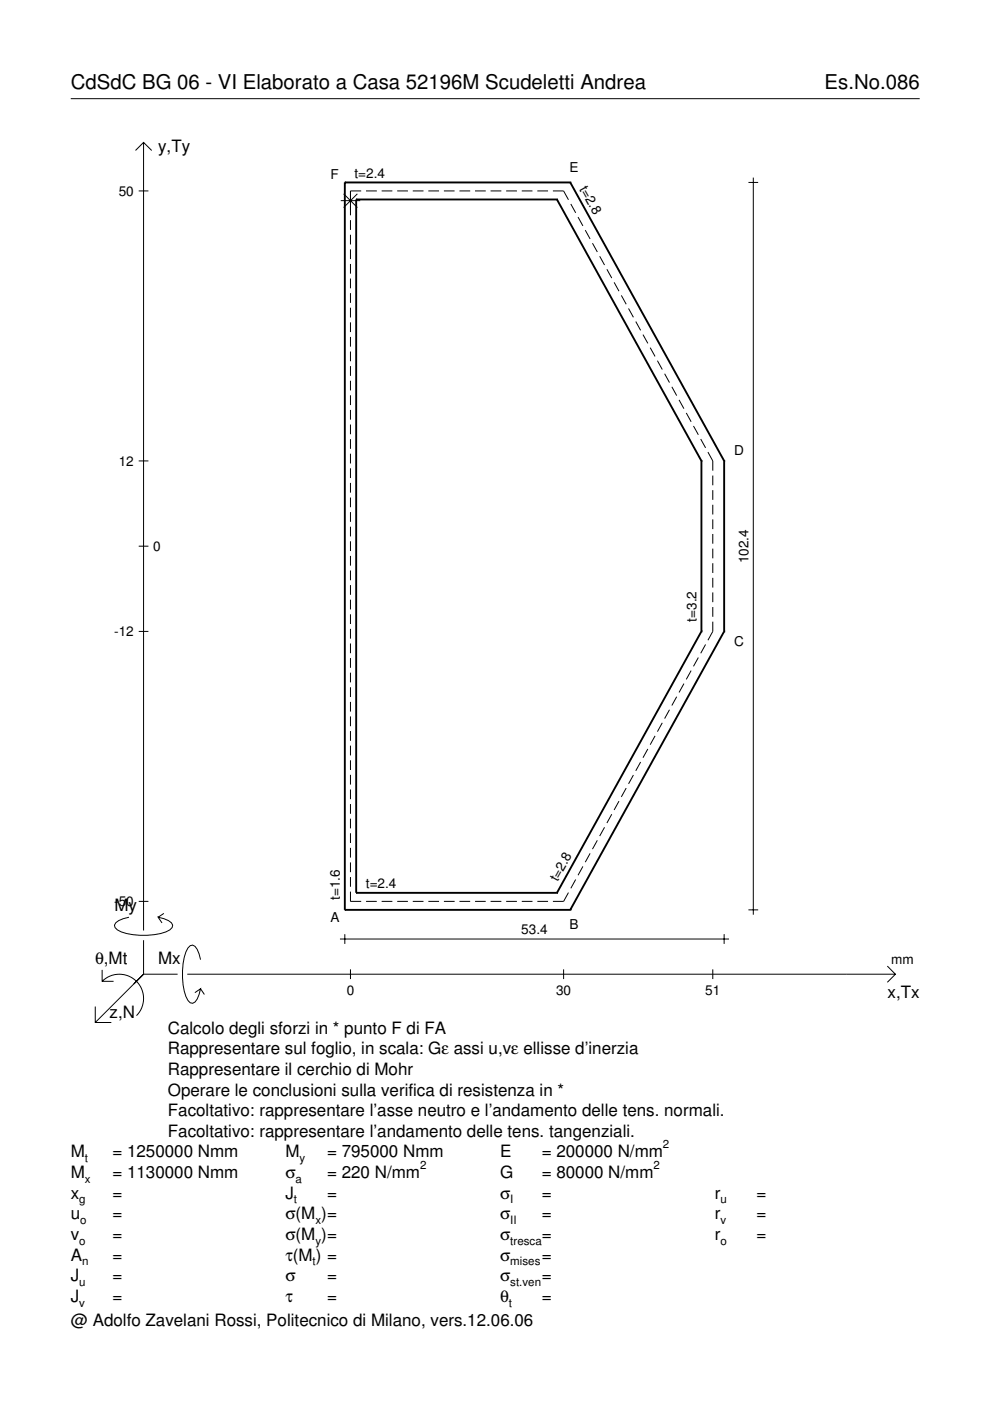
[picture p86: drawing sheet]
<svg xmlns="http://www.w3.org/2000/svg" width="210mm" height="297mm" viewBox="0 0 210 297" stroke-linecap="round" stroke-linejoin="round" font-family="sans-serif">
<defs><g id="words">
<g font-size="4.3">
<text x="15" y="18.9">CdSdC BG 06 - VI Elaborato a Casa 52196M Scudeletti Andrea</text>
<text x="174.8" y="18.9">Es.No.086</text>
</g>
<g font-size="3.6">
<text x="33.5" y="32.3">y,Ty</text>
<text x="24.3" y="193.2">My</text>
<text x="20.1" y="204.5">θ,Mt</text>
<text x="33.5" y="204.5">Mx</text>
<text x="23.2" y="215.8">z,N</text>
<text x="188.2" y="211.7">x,Tx</text>
<text x="35.6" y="219.2">Calcolo degli sforzi in * punto F di FA</text>
<text x="35.6" y="227.9">Rappresentare il cerchio di Mohr</text>
<text x="35.6" y="223.5">Rappresentare sul foglio, in scala: Gε assi u,vε ellisse d’inerzia</text>
<text x="35.6" y="232.3">Operare le conclusioni sulla verifica di resistenza in *</text>
<text x="35.6" y="236.7">Facoltativo: rappresentare l’asse neutro e l’andamento delle tens. normali.</text>
<text x="15" y="245.4">M</text>
<text x="23.8" y="245.4">= 1250000 Nmm</text>
<text x="35.6" y="241">Facoltativo: rappresentare l’andamento delle tens. tangenziali.</text>
<text x="60.5" y="245.4">M</text>
<text x="69.3" y="245.4">= 795000 Nmm</text>
<text x="106" y="245.4">E</text>
<text x="114.9" y="245.4">= 200000 N/mm</text>
<text x="15" y="249.8">M</text>
<text x="23.8" y="249.8">= 1130000 Nmm</text>
<text x="60.5" y="249.8">σ</text>
<text x="69.3" y="249.8">= 220 N/mm</text>
<text x="106" y="249.8">G</text>
<text x="114.9" y="249.8">= 80000 N/mm</text>
<text x="15" y="254.2">x</text>
<text x="23.8" y="254.2">=</text>
<text x="60.5" y="254.2">J</text>
<text x="69.3" y="254.2">=</text>
<text x="106" y="254.2">σ</text>
<text x="114.9" y="254.2">=</text>
<text x="151.5" y="254.2">r</text>
<text x="160.4" y="254.2">=</text>
<text x="15" y="258.5">u</text>
<text x="15" y="262.9">v</text>
<text x="23.8" y="258.5">=</text>
<text x="23.8" y="262.9">=</text>
<text x="60.5" y="258.5">σ(M )=</text>
<text x="60.5" y="262.9">σ(M )=</text>
<text x="106" y="258.5">σ</text>
<text x="106" y="262.9">σ</text>
<text x="114.9" y="258.5">=</text>
<text x="114.9" y="262.9">=</text>
<text x="151.5" y="258.5">r</text>
<text x="151.5" y="262.9">r</text>
<text x="160.4" y="258.5">=</text>
<text x="160.4" y="262.9">=</text>
<text x="15" y="267.3">A</text>
<text x="23.8" y="267.3">=</text>
<text x="60.5" y="267.3">τ(M ) =</text>
<text x="106" y="267.3">σ</text>
<text x="114.9" y="267.3">=</text>
<text x="15" y="271.7">J</text>
<text x="23.8" y="271.7">=</text>
<text x="60.5" y="271.7">σ</text>
<text x="69.3" y="271.7">=</text>
<text x="106" y="271.7">σ</text>
<text x="114.9" y="271.7">=</text>
<text x="15" y="276">J</text>
<text x="15" y="281.2">@ Adolfo Zavelani Rossi, Politecnico di Milano, vers.12.06.06</text>
<text x="23.8" y="276">=</text>
<text x="60.5" y="276">τ</text>
<text x="69.3" y="276">=</text>
<text x="106" y="276">θ</text>
<text x="114.9" y="276">=</text>
</g>
<g font-size="2.9">
<text x="25.2" y="41.5">50</text>
<text x="70.1" y="37.9">F</text>
<text x="75.2" y="37.7">t=2.4</text>
<text x="120.8" y="36.5">E</text>
<text x="122.8" y="40" transform="rotate(61 122.8 40)">t=2.8</text>
<text x="25.2" y="98.7">12</text>
<text x="155.7" y="96.4">D</text>
<text x="32.5" y="116.8">0</text>
<text x="158.7" y="119.4" transform="rotate(-90 158.7 119.4)">102.4</text>
<text x="147.7" y="131.8" transform="rotate(-90 147.7 131.8)">t=3.2</text>
<text x="24.2" y="134.9">-12</text>
<text x="155.7" y="137">C</text>
<text x="72.1" y="190.9" transform="rotate(-90 72.1 190.9)">t=1.6</text>
<text x="77.6" y="188.3">t=2.4</text>
<text x="118.2" y="187" transform="rotate(-61 118.2 187)">t=2.8</text>
<text x="24.2" y="192.1">-50</text>
<text x="70.1" y="195.5">A</text>
<text x="120.8" y="196.9">B</text>
<text x="110.5" y="198.1">53.4</text>
<text x="189" y="204.5">mm</text>
<text x="73.5" y="210.9">0</text>
<text x="117.9" y="210.9">30</text>
<text x="149.5" y="210.9">51</text>
</g>
<g font-size="2.4">
<text x="140.6" y="243.4">2</text>
<text x="18" y="246.4">t</text>
<text x="18" y="250.8">x</text>
<text x="62.7" y="250.8">a</text>
<text x="63.5" y="246.4">y</text>
<text x="89.1" y="247.8">2</text>
<text x="138.6" y="247.8">2</text>
<text x="16.8" y="255.2">g</text>
<text x="62.3" y="255.2">t</text>
<text x="108.2" y="255.2">I</text>
<text x="152.7" y="255.2">u</text>
<text x="16.8" y="263.9">o</text>
<text x="17" y="259.5">o</text>
<text x="66.9" y="259.5">x</text>
<text x="66.9" y="263.9">y</text>
<text x="108.2" y="259.5">II</text>
<text x="108.2" y="263.9">tresca</text>
<text x="152.7" y="259.5">v</text>
<text x="152.7" y="263.9">o</text>
<text x="17.4" y="268.3">n</text>
<text x="66.3" y="268.3">t</text>
<text x="108.2" y="268.3">mises</text>
<text x="16.8" y="272.7">u</text>
<text x="108.2" y="272.7">st.ven</text>
<text x="16.8" y="277">v</text>
<text x="107.9" y="277">t</text>
</g>
</g></defs>
<g fill="none" stroke="#000" stroke-width=".21">
<path d="M15 20.9h180M28.7 31.9l1.7-1.7 1.8 1.7M30.4 30.2v167.1M158.7 38.7h2M159.7 37.7v156.2M29.4 40.5h2.1M72.2 42.5h4.2M72.9 41.1l2.9 2.9M74.3 46.7v2M74.3 49.8v2M74.3 52.9v2M74.3 56v2"/>
<path d="M74.3 59.1v2M75.8 41.1l-2.9 2.9M76.6 40.5h-2.3v5.1M77.6 40.5h2.3M80.9 40.5h2.3M84.2 40.5h2.3M87.5 40.5h2.3M90.8 40.5h2.3M94.1 40.5h2.3M97.4 40.5h2.3M100.7 40.5h2.3M104 40.5h2.3"/>
<path d="M107.3 40.5h2.3M110.6 40.5h2.3M113.9 40.5h2.3M117.2 40.5h2.3l1 1.9M121 43.3l1.1 1.8M122.6 46l1 1.9M124.1 48.8l1 1.9M125.6 51.6l1 1.8M127.1 54.3l1.1 1.9M128.7 57.1l1 1.9M130.2 59.9l1 1.8M74.3 62.2v2"/>
<path d="M74.3 65.2v2.1M74.3 68.3v2.1M74.3 71.4v2.1M74.3 74.5v2.1M74.3 77.6v2.1M131.7 62.6l1.1 1.9M133.3 65.4l1 1.9M134.8 68.2l1 1.8M136.3 70.9l1.1 1.9M137.9 73.7l1 1.9M139.4 76.5l1 1.8M140.9 79.2l1 1.9"/>
<path d="M29.4 97.7h2.1M74.3 80.7v2.1M74.3 83.8v2.1M74.3 86.9v2.1M74.3 90v2.1M74.3 93.1v2.1M74.3 96.2v2.1M74.3 99.3v2.1M142.4 82l1.1 1.9M144 84.8l1 1.9M145.5 87.6l1 1.8M147 90.3l1.1 1.9"/>
<path d="M148.6 93.1l1 1.9M150.1 95.9l1 1.8v2.1M29.4 115.8h2.1M74.3 102.4v2.1M74.3 105.5v2M74.3 108.6v2M74.3 111.7v2M74.3 114.8v2M74.3 117.9v2M151.1 100.8v2.1M151.1 103.9v2.1M151.1 107v2.1"/>
<path d="M151.1 110.1v2.1M151.1 113.2v2.1M151.1 116.3v2.1M151.1 119.4v2.1M29.4 133.9h2.1M74.3 121v2M74.3 124.1v2M74.3 127.1v2.1M74.3 130.2v2.1M74.3 133.3v2.1M74.3 136.4v2.1M74.3 139.5v2.1"/>
<path d="M148.1 139.4l-1.1 1.9M149.6 136.6l-1 1.9M151.1 122.5v2.1M151.1 125.6v2.1M151.1 128.7v2.1M151.1 131.8v2.1l-1 1.8M74.3 142.6v2.1M74.3 145.7v2.1M74.3 148.8v2.1M74.3 151.9v2.1M74.3 155v2.1M74.3 158.1v2.1"/>
<path d="M137.4 158.8l-1.1 1.9M138.9 156l-1 1.9M140.4 153.3l-1 1.8M141.9 150.5l-1 1.9M143.5 147.7l-1.1 1.9M145 144.9l-1 1.9M146.5 142.2l-1 1.8M74.3 161.2v2.1M74.3 164.3v2.1M74.3 167.4v2M74.3 170.5v2M74.3 173.6v2"/>
<path d="M74.3 176.7v2M74.3 179.8v2M126.6 178.2l-1 1.8M128.2 175.4l-1.1 1.9M129.7 172.6l-1 1.9M131.2 169.9l-1 1.8M132.8 167.1l-1.1 1.9M134.3 164.3l-1 1.9M135.8 161.6l-1 1.8M27.3 194.5a3.6 3.6 0 0 0-3 1.7l.1 .5a5.6 5.6 0 0 0 3.8 1.5 13.4 13.4 0 0 0 7.8-1l.5-.5 .1-.5a3.6 3.6 0 0 0-3.1-1.7l.8 1.2M29.4 191.1h2.1M30.4 199.3v7.3"/>
<path d="M34.7 193.7l-1.2 .8M72.1 199.1h82.5M73.1 198.1v2M74.3 189v2.1h2.3M74.3 182.9v2M74.3 186v2M77.6 191.1h2.3M80.9 191.1h2.3M84.2 191.1h2.3M87.5 191.1h2.3M90.8 191.1h2.3M94.1 191.1h2.3"/>
<path d="M97.4 191.1h2.3M100.7 191.1h2.3M104 191.1h2.3M107.3 191.1h2.3M110.6 191.1h2.3M113.9 191.1h2.3M120.5 189.2l-1 1.9h-2.3M122.1 186.5l-1.1 1.8M123.6 183.7l-1 1.9M125.1 180.9l-1 1.9M153.5 198.1v2M158.7 192.9h2"/>
<path d="M20.2 213.4v3.4h3.4M21.7 208.1a5.1 5.1 0 0 1 7.2 0 5.1 5.1 0 0 1 0 7.2M21.7 205.6v2.5h2.4M30.4 206.6l-10.2 10.2M30.4 206.6h7.2M39.7 206.6h150.1M42.5 203.5a3.6 3.6 0 0 0-1.7-3.1l-.5 .1a5.7 5.7 0 0 0-1.5 3.8 13.3 13.3 0 0 0 1 7.8l.5 .5 .5 .1a3.6 3.6 0 0 0 1.7-3.1l-1.2 .9M42.5 209.6l.8 1.3M74.3 205.5v2.1M119.5 205.5v2.1M151.1 205.5v2.1M188.1 204.8l1.7 1.8-1.7 1.7"/>
</g>
<g fill="none" stroke="#000" stroke-width=".4">
<path d="M73.1 38.7h.1M73.1 38.7h47.8M73.1 38.7v154.2M120.9 38.7h.1M120.9 38.7l32.6 59M75.5 42.3h.1M75.5 42.3h42.6M75.5 42.3v147M118.1 42.3h.1M118.1 42.3l30.6 55.4M148.7 97.7h.1M148.7 97.7v36.2"/>
<path d="M153.5 97.7h.1M153.5 97.7v36.2M148.7 133.9h.1M148.7 133.9l-30.6 55.4M153.5 133.9h.1M153.5 133.9l-32.6 59M73.1 192.9h.1M73.1 192.9h47.8M75.5 189.3h.1M75.5 189.3h42.6M118.1 189.3h.1M120.9 192.9h.1"/>
</g>
<use href="#words"/>
</svg>
